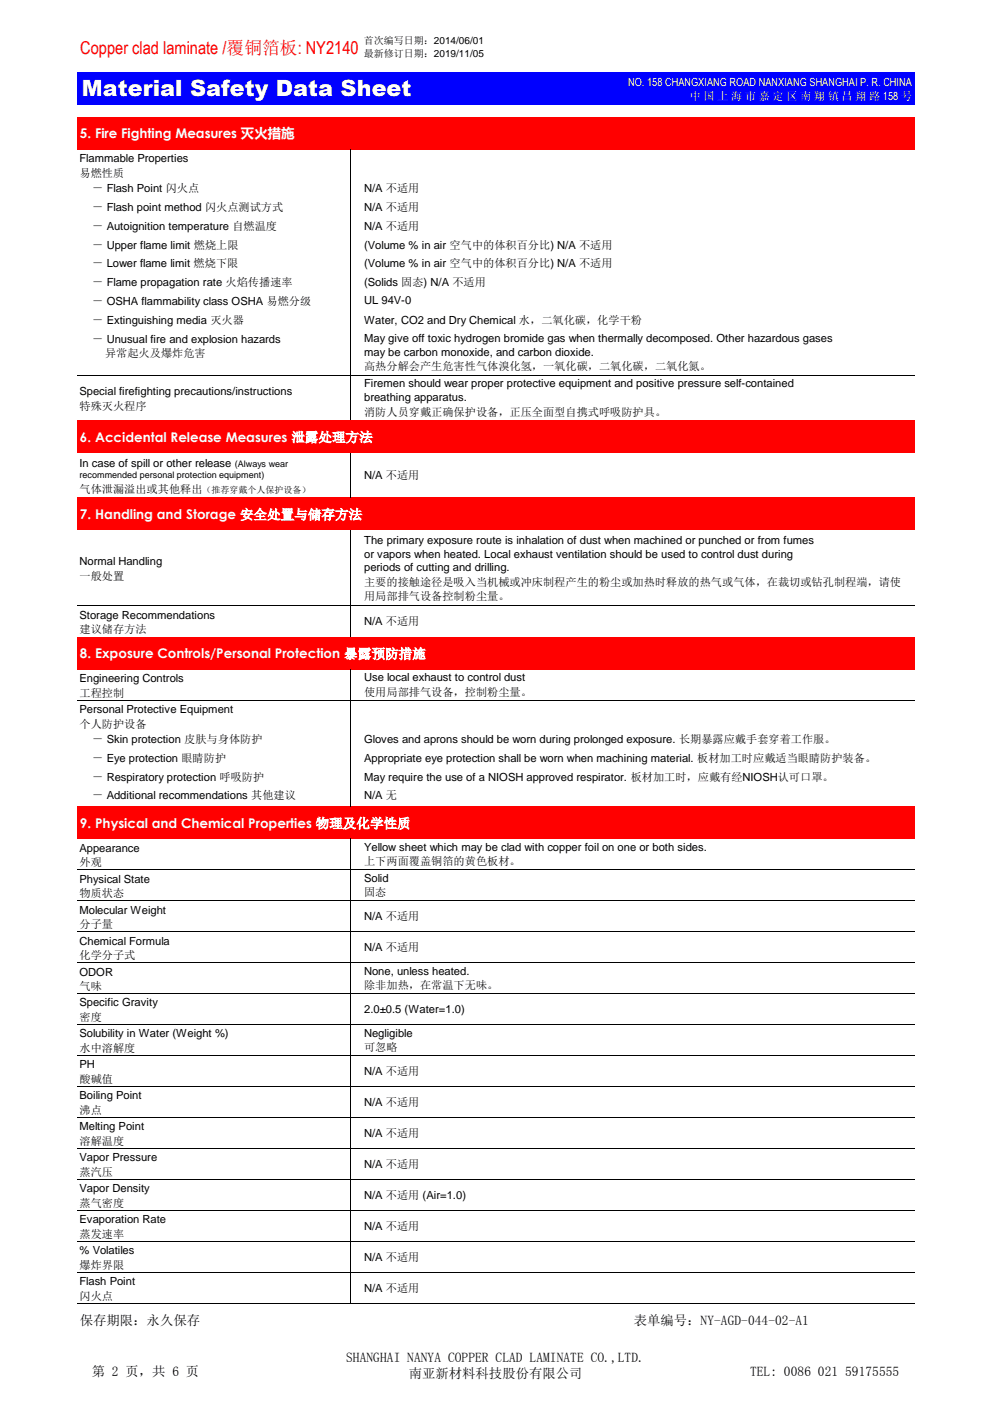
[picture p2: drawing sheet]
<svg xmlns="http://www.w3.org/2000/svg" width="210mm" height="297mm" viewBox="0 0 210 297" stroke-linecap="round" stroke-linejoin="round" font-family="sans-serif">
<defs><g id="words">
<text font-size="4.7" fill="#fff" x="17.3" y="20.4">Material Safety Data Sheet</text>
<text font-size="3.8" fill="#f00" x="17" y="11.4">Copper clad laminate /覆铜箔板: NY2140</text>
<g font-size="2.8" fill="#fff">
<text x="16.9" y="29.3">5. Fire Fighting Measures 灭火措施</text>
<text x="16.9" y="93.7">6. Accidental Release Measures 泄露处理方法</text>
<text x="16.9" y="110">7. Handling and Storage 安全处置与储存方法</text>
<text x="16.9" y="139.6">8. Exposure Controls/Personal Protection 暴露预防措施</text>
<text x="16.9" y="175.5">9. Physical and Chemical Properties 物理及化学性质</text>
</g>
<g font-size="2.8">
<text x="16.9" y="280.8">保存期限：永久保存</text>
<text x="134.3" y="280.8">表单编号：NY-AGD-044-02-A1</text>
<text x="19.4" y="291.7">第 2 页，共 6 页</text>
<text x="73.3" y="288.6">SHANGHAI NANYA COPPER CLAD LAMINATE CO.,LTD.</text>
<text x="86.6" y="292.1">南亚新材料科技股份有限公司</text>
<text x="158.9" y="291.7">TEL: 0086 021 59175555</text>
</g>
<g font-size="2.4" fill="#fff">
<text x="133.1" y="18.1">NO. 158 CHANGXIANG ROAD NANXIANG SHANGHAI P. R. CHINA</text>
<text x="146.2" y="21.3">中 国 上 海 市 嘉 定 区 南 翔 镇 昌 翔 路 158 号</text>
</g>
<g font-size="2.4">
<text x="16.8" y="34.4">Flammable Properties</text>
<text x="16.8" y="37.5">易燃性质</text>
<text x="19.6" y="40.8">－ Flash Point 闪火点</text>
<text x="77.1" y="40.8">N/A 不适用</text>
<text x="19.6" y="44.8">－ Flash point method 闪火点测试方式</text>
<text x="77.1" y="44.8">N/A 不适用</text>
<text x="19.6" y="48.7">－ Autoignition temperature 自燃温度</text>
<text x="19.6" y="52.7">－ Upper flame limit 燃烧上限</text>
<text x="77.1" y="48.7">N/A 不适用</text>
<text x="77.1" y="52.7">(Volume % in air 空气中的体积百分比) N/A 不适用</text>
<text x="19.6" y="56.7">－ Lower flame limit 燃烧下限</text>
<text x="77.1" y="56.7">(Volume % in air 空气中的体积百分比) N/A 不适用</text>
<text x="19.6" y="60.7">－ Flame propagation rate 火焰传播速率</text>
<text x="19.6" y="64.7">－ OSHA flammability class OSHA 易燃分级</text>
<text x="77.1" y="60.7">(Solids 固态) N/A 不适用</text>
<text x="77.1" y="64.5">UL 94V-0</text>
<text x="19.6" y="68.6">－ Extinguishing media 灭火器</text>
<text x="77.1" y="68.6">Water, CO2 and Dry Chemical 水，二氧化碳，化学干粉</text>
<text x="19.6" y="72.6">－ Unusual fire and explosion hazards</text>
<text x="22.3" y="75.7">异常起火及爆炸危害</text>
<text x="77.1" y="72.4">May give off toxic hydrogen bromide gas when thermally decomposed. Other hazardous gases</text>
<text x="77.1" y="75.4">may be carbon monoxide, and carbon dioxide.</text>
<text x="16.8" y="83.8">Special firefighting precautions/instructions</text>
<text x="77.1" y="78.5">高热分解会产生危害性气体溴化氢，一氧化碳，二氧化碳，二氧化氮。</text>
<text x="77.1" y="82.1">Firemen should wear proper protective equipment and positive pressure self-contained</text>
<text x="16.8" y="86.8">特殊灭火程序</text>
<text x="77.1" y="85">breathing apparatus.</text>
<text x="77.1" y="88.1">消防人员穿戴正确保护设备，正压全面型自携式呼吸防护具。</text>
<text x="16.8" y="98.9">In case of spill or other release</text>
<text x="77.1" y="101.5">N/A 不适用</text>
<text x="16.8" y="104.4">气体泄漏溢出或其他释出</text>
<text x="16.8" y="119.8">Normal Handling</text>
<text x="77.1" y="115.2">The primary exposure route is inhalation of dust when machined or punched or from fumes</text>
<text x="77.1" y="118.2">or vapors when heated. Local exhaust ventilation should be used to control dust during</text>
<text x="16.8" y="122.9">一般处置</text>
<text x="77.1" y="121.1">periods of cutting and drilling.</text>
<text x="77.1" y="124.2">主要的接触途径是吸入当机械或冲床制程产生的粉尘或加热时释放的热气或气体，在裁切或钻孔制程端，请使</text>
<text x="16.8" y="131.1">Storage Recommendations</text>
<text x="77.1" y="127.1">用局部排气设备控制粉尘量。</text>
<text x="16.8" y="134.2">建议储存方法</text>
<text x="77.1" y="132.5">N/A 不适用</text>
<text x="16.8" y="144.6">Engineering Controls</text>
<text x="16.8" y="147.6">工程控制</text>
<text x="77.1" y="144.4">Use local exhaust to control dust</text>
<text x="77.1" y="147.5">使用局部排气设备，控制粉尘量。</text>
<text x="16.8" y="151.1">Personal Protective Equipment</text>
<text x="16.8" y="154.2">个人防护设备</text>
<text x="19.6" y="157.5">－ Skin protection 皮肤与身体防护</text>
<text x="19.6" y="161.5">－ Eye protection 眼睛防护</text>
<text x="77.1" y="157.5">Gloves and aprons should be worn during prolonged exposure. 长期暴露应戴手套穿着工作服。</text>
<text x="77.1" y="161.5">Appropriate eye protection shall be worn when machining material. 板材加工时应戴适当眼睛防护装备。</text>
<text x="19.6" y="165.5">－ Respiratory protection 呼吸防护</text>
<text x="77.1" y="165.5">May require the use of a NIOSH approved respirator. 板材加工时，应戴有经NIOSH认可口罩。</text>
<text x="19.6" y="169.4">－ Additional recommendations 其他建议</text>
<text x="77.1" y="169.4">N/A 无</text>
<text x="16.8" y="180.5">Appearance</text>
<text x="16.8" y="183.6">外观</text>
<text x="77.1" y="180.3">Yellow sheet which may be clad with copper foil on one or both sides.</text>
<text x="77.1" y="183.4">上下两面覆盖铜箔的黄色板材。</text>
<text x="16.8" y="187.1">Physical State</text>
<text x="16.8" y="190.2">物质状态</text>
<text x="77.1" y="186.9">Solid</text>
<text x="77.1" y="190">固态</text>
<text x="16.8" y="193.6">Molecular Weight</text>
<text x="16.8" y="196.7">分子量</text>
<text x="77.1" y="195">N/A 不适用</text>
<text x="16.8" y="200.2">Chemical Formula</text>
<text x="16.8" y="203.3">化学分子式</text>
<text x="77.1" y="201.6">N/A 不适用</text>
<text x="16.8" y="206.7">ODOR</text>
<text x="16.8" y="209.8">气味</text>
<text x="77.1" y="206.6">None, unless heated.</text>
<text x="77.1" y="209.7">除非加热，在常温下无味。</text>
<text x="16.8" y="213.3">Specific Gravity</text>
<text x="77.1" y="214.6">2.0±0.5 (Water=1.0)</text>
<text x="16.8" y="216.4">密度</text>
<text x="16.8" y="219.9">Solubility in Water (Weight %)</text>
<text x="77.1" y="219.7">Negligible</text>
<text x="16.8" y="223">水中溶解度</text>
<text x="16.8" y="226.4">PH</text>
<text x="77.1" y="222.8">可忽略</text>
<text x="77.1" y="227.8">N/A 不适用</text>
<text x="16.8" y="229.5">酸碱值</text>
<text x="16.8" y="233">Boiling Point</text>
<text x="16.8" y="236.1">沸点</text>
<text x="16.8" y="239.6">Melting Point</text>
<text x="77.1" y="234.4">N/A 不适用</text>
<text x="16.8" y="242.7">溶解温度</text>
<text x="77.1" y="241">N/A 不适用</text>
<text x="16.8" y="246.1">Vapor Pressure</text>
<text x="16.8" y="249.2">蒸汽压</text>
<text x="77.1" y="247.5">N/A 不适用</text>
<text x="16.8" y="252.7">Vapor Density</text>
<text x="16.8" y="255.8">蒸气密度</text>
<text x="77.1" y="254.1">N/A 不适用 (Air=1.0)</text>
<text x="16.8" y="259.2">Evaporation Rate</text>
<text x="16.8" y="262.3">蒸发速率</text>
<text x="77.1" y="260.6">N/A 不适用</text>
<text x="16.8" y="265.8">% Volatiles</text>
<text x="16.8" y="268.9">爆炸界限</text>
<text x="77.1" y="267.2">N/A 不适用</text>
<text x="16.8" y="272.4">Flash Point</text>
<text x="16.8" y="275.5">闪火点</text>
<text x="77.1" y="273.8">N/A 不适用</text>
</g>
<g font-size="2.1">
<text x="77.1" y="9.4">首次编写日期：2014/06/01</text>
<text x="77.1" y="12.2">最新修订日期：2019/11/05</text>
</g>
<g font-size="1.9">
<text x="16.8" y="101.4">recommended personal protection equipment)</text>
<text x="49.7" y="98.9">(Always wear</text>
<text x="42.9" y="104.4">（推荐穿戴个人保护设备）</text>
</g>
</g></defs>
<path d="M16.5 15.3h177.2v7h-177.2z" fill-rule="evenodd" fill="#00f"/>
<g fill="#f00">
<path d="M16.5 24.8h177.2v6.9h-177.2z" fill-rule="evenodd"/>
<path d="M16.5 89h177.2v7h-177.2z" fill-rule="evenodd"/>
<path d="M16.5 105.4h177.2v7h-177.2z" fill-rule="evenodd"/>
<path d="M16.5 134.9h177.2v7h-177.2z" fill-rule="evenodd"/>
<path d="M16.5 170.9h177.2v6.9h-177.2z" fill-rule="evenodd"/>
</g>
<g fill="none" stroke="#000" stroke-width=".21">
<path d="M74.2 31.7v57.4M16.3 79.6h177.4M74.2 95.9v9.6M74.2 112.3v22.7M16.3 128.4h177.4M16.3 148.4h177.4M74.2 141.8v29.1M74.2 177.8v98.6M16.3 184.4h177.4M16.3 190.9h177.4M16.3 197.5h177.4M16.3 204.1h177.4"/>
<path d="M16.3 210.6h177.4M16.3 217.2h177.4M16.3 223.7h177.4M16.3 230.3h177.4M16.3 236.9h177.4M16.3 243.4h177.4M16.3 250h177.4M16.3 256.6h177.4M16.3 263.1h177.4M16.3 269.7h177.4M16.3 276.2h177.4"/>
</g>
<use href="#words"/>
</svg>
